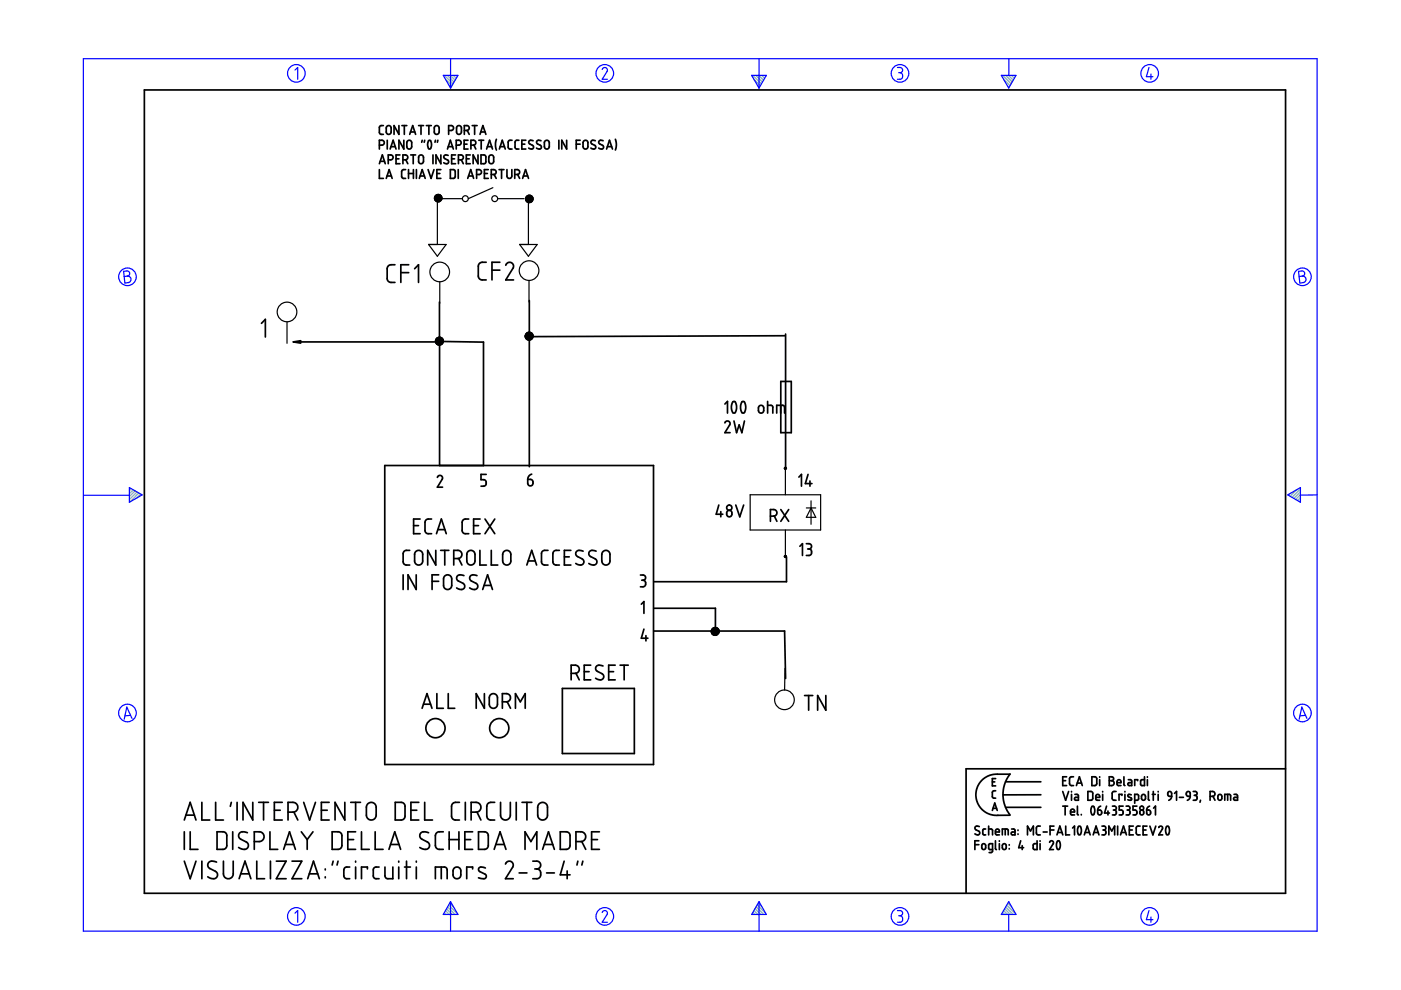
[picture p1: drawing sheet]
<svg xmlns="http://www.w3.org/2000/svg" width="297mm" height="210mm" viewBox="0 0 297 210" stroke-linecap="round" stroke-linejoin="round" font-family="sans-serif">
<g fill="none" stroke="#6c9" stroke-width=".25">
<path d="M94.2 16l1.8 1.8M94.5 16.8l1.3 1.4M94.8 16l1.5 1.4M95.3 18.3l.3 .3M95.5 16l1 1M96.1 16l.6 .6M96.7 16l.3 .2M159.6 16l1.8 1.8M159.9 16.8l1.3 1.4M160.3 16l1.4 1.4M160.7 18.3l.3 .3M160.9 16l1 1"/>
<path d="M161.5 16l.6 .6M162.1 16l.2 .2M212.6 16l1.8 1.8M212.8 16.8l1.3 1.4M213.2 16l1.4 1.4M213.7 18.3l.2 .3M213.8 16l1 1M214.4 16l.7 .6M215.1 16l.2 .2M27.5 103.4h-.1M27.9 103.6l-.5 .4M28.3 103.8l-.9 .9"/>
<path d="M28.7 104.1l-1.3 1.2M29 104.3l-1.6 1.6M29.4 104.5l-1.8 1.9M29.8 104.8l-.8 .8M273.4 104.7l-.3 .3M274.9 103.9l-1.4 1.3M275.7 103.6l-1.8 1.9M275.7 106.1l-.2 .3M275.7 105.5l-.6 .6M275.7 104.9l-1 1M275.7 104.2l-1.4 1.5M94 193.8v.1"/>
<path d="M94.2 193.5l.4 .4M94.4 193.1l.9 .8M94.7 192.7l1.2 1.2M94.9 192.3l1.6 1.6M95.1 191.9l1.9 1.9M95.4 191.5l.8 .8M159.4 193.8v.1M159.6 193.5l.4 .4M159.9 193.1l.8 .8M160.1 192.7l1.2 1.2M160.3 192.3l1.6 1.6M160.5 191.9l1.9 1.9"/>
<path d="M160.8 191.5l.8 .8M212.3 193.8v.1M212.6 193.5l.4 .4M212.8 193.1l.8 .8M213 192.7l1.2 1.2M213.2 192.3l1.6 1.6M213.5 191.9l1.8 1.9M213.7 191.5l.8 .8"/>
</g>
<g fill="none" stroke="#00f" stroke-width=".25">
<path d="M17.7 12.4h261.6v185h-261.6zM62.5 14.9l.6-.6v2.5M94 16h3.1l-1.6 2.7zM95.5 12.4v6.3M127.7 14.7l.5-.4 .5 .3v.5l-1 1.7h1.1M159.4 16h3.1l-1.6 2.7zM160.9 12.4v6.3M190.3 14.3h.7l.3 .3v.6l-.5 .2M190.5 15.4h.3M190.8 15.4l.5 .3v.7l-.3 .4h-.7M212.3 16h3.1l-1.5 2.7zM213.9 12.5v3.5"/>
<path d="M243.6 14.3l-.5 2h1.4M244 15.7v1.1M26.2 57.5l.9-.1 .3 .3 .1 .5-.5 .3 .5 .2 .3 .4-.1 .3-.3 .5-.9 .1zM27 58.5l-.7 .1M275.3 57.5l.9-.1 .3 .3 .1 .5-.5 .3 .5 .2 .3 .4-.1 .4-.2 .3-1 .2zM276.1 58.5l-.7 .1M17.8 105h9.6M27.4 103.4l2.7 1.5-2.7 1.6zM273 104.9l2.7-1.5v3.1zM279.3 104.9l-3.6 .1M27.7 151.7l-1.2 .1M28 152.3l-1.1-2.4-.6 2.6"/>
<path d="M276.8 151.7l-1.2 .1M277.1 152.3l-1.1-2.4-.6 2.6M62.5 193.6l.6-.5v2.4M95.5 191.2v6.2M95.5 191.2l1.6 2.7h-3.1zM127.7 193.5l.1-.3 .5-.1 .5 .4-.1 .4-1 1.6h1.1M160.9 191.2v6.2M160.9 191.2l1.6 2.7h-3.1zM190.3 193.1h.6l.4 .2v.5l-.5 .4M190.5 194.2h.3M190.8 194.2l.5 .3v.7l-.4 .3h-.6M213.9 193.9v3.5"/>
<path d="M213.9 191.2l1.5 2.7h-3.1zM243.6 193.1l-.5 1.9h1.4M244 194.4v1.1"/>
<circle cx="62.8" cy="15.6" r="1.87"/>
<circle cx="128.2" cy="15.6" r="1.87"/>
<circle cx="190.8" cy="15.6" r="1.87"/>
<circle cx="243.8" cy="15.6" r="1.87"/>
<circle cx="27" cy="58.7" r="1.87"/>
<circle cx="276.1" cy="58.7" r="1.87"/>
<circle cx="27" cy="151.2" r="1.87"/>
<circle cx="276.1" cy="151.2" r="1.87"/>
<circle cx="62.8" cy="194.3" r="1.87"/>
<circle cx="128.2" cy="194.3" r="1.87"/>
<circle cx="190.8" cy="194.3" r="1.87"/>
<circle cx="243.8" cy="194.3" r="1.87"/>
</g>
<g fill="none" stroke="#000" stroke-width=".25">
<path d="M104.5 39.8l-5.2 2.3M90.9 51.8h3.7l-1.9 2.5zM92.2 41.9l-.1 .1M92.4 42.1h5.6M92.5 41.9l-.4 .3M92.6 41.9l-.4 .5M92.6 41.3l-.5 .5M92.7 42.8h.1M92.7 42.1l-.4 .4M92.7 42.7l-.1 .1M92.7 41.8l-.1 .1M92.7 41.6l-.3 .3"/>
<path d="M92.8 41.9h-.1M92.9 41.2l-.7 .7M92.9 41.2l-.8 .9M93 41.9l-.3 .2M93.1 41.2l-1 1M93.1 41.3l-.4 .4M93.2 59.7v4.6M93.2 41.3l-.5 .6v9.9M93.3 41.3l-1.1 1.1M93.4 41.4l-.5 .5M93.4 41.9l-.7 .7M93.4 41.4l-1.1 1.1"/>
<path d="M93.5 41.5l-1.1 1.1 .3-.3M93.5 41.5l-.8 .8M93.6 41.6l-1.1 1.1M93.6 41.9l-.9 .9M93.7 42.3l-.5 .5M93.7 41.7l-1 1M93.7 42.2l-.6 .6M93.7 41.8l-.1 .1M93.7 42l-.8 .8M93.7 42l-.9 .8M105.5 42.1h5.6M110.2 51.8h3.7l-1.9 2.5z"/>
<path d="M111.8 41.5l-.2 .2M111.9 41.9l-.5 .4M112 41.4l-.6 .6M112 41.9v9.9M112.1 41.4l-.7 .7M112.2 59.5v4.5M112.3 41.4l-.9 .8M112.3 41.9l-.7 .7M112.4 41.4l-.6 .5M112.5 41.4l-1 1.1 1-1.1M112.5 41.9l-.9 .8M112.6 41.5l-1.1 1.1"/>
<path d="M112.7 41.5l-.4 .4M112.7 41.9l-1 .9M112.8 41.6l-.4 .3M112.8 41.6l-1.1 1.2M112.9 41.7l-.3 .2M112.9 42.6l-.2 .2M112.9 41.7l-1.1 1.1M112.9 41.8l-1 1.1M112.9 41.9h.1M113 41.9l-1.1 1M113 42.5l-.5 .4M113 42.1l-.9 .9"/>
<path d="M113 42l-.9 .9M113 42.3l-.7 .7M113 42.2l-.8 .8M60.9 68.2v4.6M166.5 99.3v5.6M159 104.9h15v7.5h-15zM166.5 112.4v5.6M171 107.7h2M172 106.2v5M172 107.7l1 2h-2zM166.4 141.7l-.1 4.6"/>
<circle cx="92.9" cy="42" r=".8"/>
<circle cx="93.2" cy="57.7" r="2.08"/>
<circle cx="98.7" cy="42.1" r=".62"/>
<circle cx="104.9" cy="42.1" r=".62"/>
<circle cx="112.2" cy="57.4" r="2.08"/>
<circle cx="112.2" cy="42.2" r=".8"/>
<circle cx="60.9" cy="66.1" r="2.08"/>
<circle cx="166.3" cy="148.4" r="2.08"/>
</g>
<g fill="none" stroke="#000" stroke-width=".36">
<path d="M30.6 19.1h242v170.3h-242zM80.4 30.8l.9-.1 .2-.3-.1-.4-.3-.3h-.7v1.9M80.4 36v1.8h.9M80.4 34.7l.7-1.8 .6 1.8M80.6 34.2h.9M81.3 26.6h-.6l-.3 .4 .1 1.3 .8 .2M81.9 37.8l.6-1.8 .6 1.8M82 26.8l.5-.2 .4 .4v1l-.3 .5-.5-.1-.2-.3v-1.1zM82.1 37.3h.9M82.1 29.7v1.9M82.3 33.9l.8-.1 .3-.4-.2-.4-.9-.1v1.8M82.7 31.6l.7-1.9 .6 1.9"/>
<path d="M82.9 31.1h.9M84 33.7h.6M84.6 26.6v1.9l-1.1-1.9v1.9M84.8 32.9h-.8v1.8h.8M85.2 26.6h1.1M85.4 33.9l.9-.1 .2-.4-.2-.4-.9-.1v1.8M85.6 29.7v1.9l-1-1.9v1.9M85.7 26.6v1.9M86 36h-.6l-.2 .4v1.2l.3 .2h.5M86 33.9l.5 .8M86.3 30l.6-.3 .4 .4v1.1l-.4 .4-.4-.1-.2-.2zM86.6 36v1.8"/>
<path d="M86.6 36.8h1.1M86.9 28.5l.6-1.9 .6 1.9M87 28h.9M87.1 32.9h1M87.6 32.9v1.8M87.7 36v1.8M88.3 36v1.8M88.8 26.6h1M88.9 33l.5-.1 .3 .3 .1 1.2-.4 .3-.4-.1-.2-.3zM88.9 37.8l.6-1.8 .6 1.8M89.1 37.3h.9M89.3 26.6v1.9"/>
<path d="M89.5 29.7l-.1 .5M90 29.7l-.1 .5M90.4 26.6h1M90.8 36l.6 1.8 .6-1.8M90.9 29.8a.6 .6 0 0 1 .6 .8l-.1 .7a.35 .35 0 0 1-.5 .3 .35 .35 0 0 1-.2-.5v-.7zM90.9 26.6v1.9M91.8 32.9v1.8M92.2 26.8l.5-.2 .4 .4v1.1l-.4 .4-.4-.1-.2-.3zM92.3 29.7l-.1 .5M92.6 36.8h.7M92.8 29.7l-.1 .5M93.5 36h-.9v1.8h.9"/>
<path d="M93.5 32.9v1.8l-1.1-1.8v1.8M94.9 31.6l.6-1.9 .6 1.9M95 33l-.6-.1-.2 .1-.1 .3 .1 .3 .8 .4v.6l-.4 .1-.5-.2M95 31.1h.9M95.1 27.7l.9-.1 .2-.4-.1-.3-.3-.3h-.7v1.9M95.5 36h.7l.3 .2v1.3l-.2 .3h-.8zM95.8 33.7h.6M96.6 32.9h-.8v1.8h.8M96.7 30.8h.6l.4-.2 .1-.5-.2-.3-.9-.1v1.9M96.9 26.8l.5-.2 .4 .3v1.2l-.3 .4-.5-.1-.2-.3zM97.2 36v1.8M97.2 33.9h.6l.3-.2 .1-.4-.2-.4h-.8v1.8"/>
<path d="M97.8 33.9l.4 .8M98.4 30.6h.6M98.4 27.7l.9-.1 .2-.4-.1-.3-.3-.3h-.7v1.9M98.9 33.7h.6M99.1 27.6l.4 .9M99.2 37.8l.6-1.8 .6 1.8M99.2 29.7h-.8v1.9h.8M99.4 37.3h.8M99.7 32.9h-.8v1.8h.8M99.8 30.8l.9-.1 .2-.3-.1-.4-.3-.3h-.7v1.9M100.1 26.6h1.1M100.5 30.8l.4 .8"/>
<path d="M100.6 26.6v1.9M101 37l.9-.1 .2-.4-.1-.3-.4-.2h-.6v1.8M101.3 32.9v1.8l-1-1.8v1.8M101.5 29.7h1.1M101.8 28.5l.6-1.9 .6 1.9M101.9 28h.9M102 32.9h.7l.3 .2v1.3l-.2 .3h-.8zM102 29.7v1.9M102.7 36.8h.6M103.2 31.6l.6-1.9 .6 1.9M103.3 31.1h.9M103.5 36h-.8v1.8h.8"/>
<path d="M103.8 33l.5-.1 .4 .4-.1 1.1-.3 .3-.4-.1-.2-.3-.1-1zM104.2 37l.8-.1 .2-.4-.1-.4-.9-.1v1.8M104.8 37l.4 .8M105.2 29.5l-.1 .8 .1 1.5M105.8 36h1M105.9 31.6l.6-1.9 .6 1.9M106 31.1h.9M106.3 36v1.8M107.5 36v1.4l.4 .4h.3l.3-.3v-1.5M108.6 29.7l-.7 .1-.2 .3 .1 1.3 .3 .2h.5M109.1 37l.9-.1 .2-.3-.1-.4-.4-.2h-.6v1.8M109.7 37l.5 .8"/>
<path d="M110 29.7h-.5l-.3 .4 .1 1.3 .2 .2h.5M110.6 30.6h.7M110.8 37.8l.6-1.8 .7 1.8M111 37.3h.9M111.5 29.7h-.9v1.9h.9M113 29.8h-.7l-.2 .4 .1 .3 .9 .4v.5l-.5 .2-.5-.2M114.7 29.8h-.7l-.3 .4 .2 .3 .8 .4v.5l-.5 .2-.5-.2M115.5 30l.5-.3 .4 .4v1.1l-.3 .4-.4-.1-.3-.2zM118.5 29.7v1.9M120.1 29.7v1.9l-1-1.9v1.9M122.2 30.6h.8M123 29.7h-.8v1.9"/>
<path d="M123.8 29.9l.5-.1 .4 .3v1.1l-.5 .4-.4-.1-.2-.3v-1zM126.2 29.8h-.7l-.2 .5 .9 .6 .1 .5-.5 .2-.5-.2M127.9 29.8h-.8l-.2 .4 .2 .3 .8 .4v.5l-.5 .2-.5-.2M128.6 31.6l.6-1.9 .7 1.9M128.8 31.1h.9M130.5 29.5l.2 1-.2 1.3M83.7 56.1l-1.2 .1-.4 .7v2.3l.1 .3 .5 .4h1M85 57.8h1.7M86.7 56.1h-1.7v3.8M87.9 57l.8-.9v3.8M103.1 55.6l-1.2 .1-.3 .2-.2 .5v2.2l.1 .4 .6 .4h1M104.3 57.3h1.7"/>
<path d="M106 55.6h-1.7v3.8M107.2 56.2l.3-.4 .5-.2 .5 .1 .3 .5v.6l-1.6 2.6h1.7M55.4 68.6l.9-.9v3.8M62.2 72.5h31M92.7 73h.1M92.7 71.6l-.2 .3M92.7 72.2l-.3 .4M92.7 71.8l-.3 .4M92.8 73h.1M92.8 71.6l-.1 .1M93 73l-.1 .1M93.1 71.5l-.7 .7"/>
<path d="M93.1 73l-.1 .1M93.2 64v34.7M93.2 72.4l9.3 .1v26.2M93.3 71.5l-.9 .9M93.3 71.5l-.9 1M93.4 71.6l-.7 .7M93.5 71.6l-1.1 1M93.6 71.6l-1.1 1.1M93.6 71.7l-1.1 1.1M93.7 71.7l-1.1 1.2M93.7 71.8l-1.1 1.1M93.8 72.8l-.1 .2"/>
<path d="M93.8 71.9l-1.1 1.1M93.9 72.6l-.4 .4M93.9 72l-1 1M93.9 72.1l-1 1M94 72.4l-.7 .7M94 72.2l-.9 .9M94 72.4l-.8 .7M94 72.2l-.9 .8M111.4 71.4h.1M111.8 70.6l-.3 .3M111.9 70.5l-.5 .5M112.1 70.5l-.7 .6"/>
<path d="M112.2 70.5l-.8 .7M112.2 63.7v35.3M112.3 70.5l-.9 .9M112.4 70.5l-1 1M112.5 70.5l-1.1 1.1M112.5 70.5l-1 1.1M112.6 70.6l-1.1 1.1M112.7 70.6l-1.2 1.2M112.8 70.7l-1.2 1.1M112.8 70.7l-1.1 1.2M112.9 70.8l-1.2 1.1M112.9 71.7l-.3 .3"/>
<path d="M112.9 71l-.9 1M112.9 71l-1 1M113 71.4l-.6 .7M113 71.2l-.9 .9M113 71.4l-.7 .7M113 71.1l-.9 1M166.5 71.2l-54.3 .2M166.6 70.8v28.4M81.6 98.7h57v63.4h-57zM153.7 89.7l.2-.4h.4l.5 .4-1.1 2h1.1M153.7 85.7l.5-.6v2.5M155.3 85.2l.4-.1 .4 .5 .1 1-.2 .7a.44 .44 0 0 1-.6 .2 .44 .44 0 0 1-.2-.5l-.1-.9z"/>
<path d="M155.6 89.3l.6 2.4 .5-1.6 .6 1.6 .5-2.4M157.3 85.2l.4-.1 .3 .5 .1 .9-.2 .8a.42 .42 0 0 1-.6 .2 .42 .42 0 0 1-.2-.5l-.1-1zM160.9 86.1l.6-.2 .4 .4v.9l-.4 .4h-.3l-.4-.4zM162.8 85.9h.7l.3 .2 .1 1.5M162.8 85.1v2.5M164.7 87.6v-1.7l1.5 .1 .1 1.6M165.5 80.9h2.3v10.8h-2.3zM86.9 116.7h-.9l-.4 .2-.1 .4 .1 2.1 .4 .4h.9M87.7 111.4h1M88.2 116.9l.4-.2h.5l.5 .6v1.8l-.2 .4-.4 .3h-.5l-.6-.6v-1.8zM89.1 110h-1.4v3.2h1.4M91.5 110l-.9 .1-.5 .6 .1 2.1 .5 .4h.8"/>
<path d="M92.4 116.7v3.1l-1.7-3.1v3.1M92.5 113.2l1.1-3.2 1 3.2M92.7 101.2l.5-.4h.3l.3 .3v.4l-1.1 1.8h1.1M92.8 112.3h1.5M93.4 116.7h1.8M94.3 116.7v3.1M96.2 118.4h1l.5-.2 .2-.7-.3-.6-.4-.2h-1v3.1M97.2 118.4l.7 1.4M99.3 116.9l.4-.2h.4l.6 .6v1.8l-.2 .4-.4 .3h-.6l-.5-.6v-1.8zM99.4 110l-1 .1-.4 .6 .1 2.1 .5 .4h.8M100.4 111.4h1.1M101.7 116.7v3.1h1.4"/>
<path d="M101.8 110h-1.4v3.2h1.4M102.8 110l2.1 3.2M103.1 100.6h-1.1v1.1h.7l.4 .5v.4l-.2 .4-.9 .1M104.2 116.7v3.1h1.3M104.9 110l-2.1 3.2M106.8 117l.8-.3 .4 .2 .3 .4v1.8l-.2 .4-.4 .3h-.6l-.4-.5-.1-1.8zM111.7 119.8l1-3.1 1.1 3.1M111.9 101.6h.7l.3 .2 .1 .7-.2 .4-.5 .1-.3-.2zM112 118.9h1.5M112.7 100.5l-.5 .4-.3 .7M116.2 116.7h-.9l-.3 .2-.2 .4 .1 2.1 .4 .4h.9M118.6 116.7h-.9l-.3 .2-.2 .4 .1 2.1 .5 .4h.8"/>
<path d="M119.7 118.1h1M121 116.7h-1.3v3.1h1.3M123.6 116.9l-1-.2-.4 .3-.1 .5 .2 .4 1.4 .9 .1 .4-.1 .3-.3 .3h-.5l-.8-.3M126.4 116.9l-1.1-.2-.4 .3-.1 .5 .3 .4 1.3 .8 .2 .3-.2 .5-.3 .3h-.4l-.9-.3M127.8 117l.8-.3 .5 .3 .2 .3v1.8l-.1 .4-.4 .3h-.6l-.5-.5-.1-1.8zM152.4 107.1l-.6 1.9h1.4M152.8 108.5v1.1M154.3 108.3l.4-.1 .4 .3 .1 .7-.3 .3h-.5l-.3-.3v-.5zM156 107.1l.8 2.5 .9-2.5M163.3 109.4h.9l.4-.2 .1-.6-.3-.4-1.1-.2v2.5M164.2 109.4l.5 1.1M165.5 108l1.7 2.5"/>
<path d="M166.8 118.1v5.2h-28.2M167.2 108l-1.7 2.5M169.4 101.2l.5-.6v2.5M169.6 115.8l.5-.5v2.5M171 115.3h.7l.3 .4-.1 .5-.4 .2M171.2 116.4h.3M171.3 100.6l-.5 1.9h1.3M171.5 116.4l.5 .2v.8l-.3 .4h-.7M171.7 102v1.1M85.5 121.9v3.1M88.2 121.9v3.1l-1.7-3.1v3.1M91.6 123.3h1.4"/>
<path d="M93 121.9h-1.4v3.1M94.2 122.2l.4-.3h.4l.5 .2 .2 .3 .1 1.8-.4 .7h-.8l-.5-.5-.1-1.8zM98.4 122l-1.1-.1-.4 .3-.1 .5 .2 .4 1.4 .7 .1 .4-.1 .5-.3 .3h-.5l-.8-.3M101.1 122l-1.1-.1-.3 .2-.1 .5 .2 .5 1.4 .8 .1 .3-.1 .5-.4 .3h-.4l-.8-.3M102.3 125l1.1-3.1 1 3.1M102.6 124.1h1.5M135.8 121.9h.7l.3 .3v.5l-.5 .3M136 128.1l.5-.5v2.4M136.1 123h.2M136.3 123l.4 .2 .2 .2-.1 .7-.3 .3h-.7M136.5 133.4l-.5 1.9h1.4M136.9 134.8v1.1"/>
<path d="M138.6 133.8h27.7l.3 10M138.6 129h13.1v4.8M151.4 133.1l-.5 .5M151.6 133.1l-.8 .7M151.7 133.1l-.9 .8M151.8 133.1l-.9 .9M151.8 133.1l-.9 1M151.9 134.2l-.5 .4M151.9 134.5l-.2 .2M151.9 134.3l-.4 .4M151.9 133.9l-.7 .7M151.9 133.6l-.8 .9"/>
<path d="M151.9 133.4l-.9 .9M151.9 133.2l-1 1M152 133.2h-.1M152 133.2l-1.1 1M152.1 133.2l-1.1 1.2M152.1 133.3l-.2 .2M152.2 133.3l-1.1 1.2M152.3 133.4l-.4 .4M152.3 133.5l-.4 .4M152.4 133.5l-1.1 1.1M152.4 133.6l-1.1 1M152.4 134.1l-.5 .5"/>
<path d="M152.4 134l-.6 .6M152.4 133.7l-.5 .5M152.4 133.8l-.8 .9M89.5 150.2l1-3.1 1.1 3.1M89.8 149.3h1.5M92.6 147.1v3.1h1.4M95 147.1v3.1h1.4M102.7 147.1v3.1l-1.7-3.1v3.1M103.9 147.4l.4-.3h.4l.4 .1 .3 .4 .1 1.8-.3 .5-.3 .3-.7-.1-.4-.5-.1-1.8zM106.5 148.8h1l.4-.2 .3-.7-.2-.6-.4-.2h-1.1v3.1M107.5 148.8l.7 1.4M109.3 150.2v-3.1l1 1.7 1.1-1.7v3.1"/>
<path d="M119.2 146h15.3v13.8h-15.3zM121.1 142.8l1.1-.1 .5-.3 .1-.7-.3-.5-.5-.2h-.9v3.1M122.1 142.7l.7 1.4M123.9 142.4h1M125.2 141h-1.3v3.1h1.3M127.8 141.2l-1.1-.1-.3 .3-.1 .4 .2 .4 1.4 .9 .1 .4-.1 .3-.4 .3h-.4l-.8-.3M129.1 142.4h1M130.4 141h-1.3v3.1h1.3M131.5 141h1.7M132.3 141v3.1M170.6 147.5h1.7M171.4 147.5v3.1"/>
<path d="M175.1 147.5v3.1l-1.7-3.1v3.1M39.1 173.9l1.2-3.8 1.3 3.8M39.1 176.4v3.7M39.4 172.8h1.8M40.3 176.4v3.7h1.7M42.8 170.1v3.8h1.7M45.7 170.1v3.8h1.7M46 176.4h1.5l.6 .5v2.5l-.5 .6-1.6 .1zM49 170.1l-.2 .9M49.3 176.4v3.7M50.3 170.1v3.8M52.5 176.6l-1.3-.2-.4 .2-.2 .7 .3 .5 1.6 1 .2 .3-.1 .6-.6 .4-.9-.1-.5-.3"/>
<path d="M53.6 170.1v3.8l-2.1-3.8v3.8M53.9 178.4h1.3l.6-.4 .2-.8-.4-.6-.5-.2h-1.2v3.7M54.8 170.1h2.1M55.9 170.1v3.8M57.2 176.4v3.7h1.7M58.2 171.8h1.2M59.8 170.1h-1.6v3.8h1.6M60.5 179h1.8M61.1 172.2h1.2l.5-.3 .3-.6v-.5l-.3-.4-.5-.3h-1.2v3.8M62.3 172.2l.8 1.7M63.9 176.4l1.2 1.6M64.4 170.1l1.2 3.8 1.3-3.8"/>
<path d="M65.1 178v2.1M66.4 176.4l-1.3 1.6M68.1 171.8h1.3M69.8 170.1h-1.7v3.8h1.7M70.4 176.4h1.4l.6 .4 .1 2.5-.2 .5-.4 .2-1.5 .1zM73.1 170.1v3.8l-2.1-3.8v3.8M73.7 178h1.3M74.4 170.1h2M75.4 170.1v3.8M75.4 176.4h-1.7v3.7h1.7M76.6 176.4v3.7h1.7M77.9 170.5l.5-.3 .5-.1 .5 .2 .3 .5v2.3l-.3 .5-.4 .2-.8-.1-.5-.6v-2.1z"/>
<path d="M79.5 176.4v3.7h1.7M82.8 179h1.8M83.8 170.1l1.5 .1 .6 .5v2.5l-.5 .6-1.6 .1zM87.1 171.8h1.3M88.8 170.1h-1.7v3.8h1.7M90 170.1v3.8h1.7M90.9 176.6l-1.3-.2-.5 .3-.1 .7 .3 .4 1.6 .9 .2 .5-.1 .5-.6 .4-.8-.1-.6-.3M94 176.4h-1.1l-.5 .3-.1 .4v2.2l.1 .4 .6 .4h1M95.2 178h2.1M95.2 176.4v3.7M97.3 176.4v3.7M97.4 170.1l-1.2 .1-.5 .7v2.2l.2 .4 .6 .4h.9"/>
<path d="M98.6 178h1.2M98.7 170.1v3.8M99.9 172.2h1.2l.6-.3 .3-.6-.3-.8-.6-.4h-1.2v3.8M100.2 176.4h-1.6v3.7h1.6M101.1 172.2l.9 1.7M101.5 176.4h1.4l.6 .5v2.5l-.1 .4-.4 .2-1.5 .1zM104.9 170.1l-1.2 .1-.3 .3-.2 .4v2.2l.1 .4 .6 .4h1M105.1 179h1.8M106.1 170.1v2.9l.3 .6 .7 .3 .6-.2 .5-.6v-3M109.5 170.1v3.8M110.7 170.1h2.1M111.7 170.1v3.8"/>
<path d="M114.3 170.4l.4-.2 .5-.1 .5 .3 .3 .4 .1 2.2-.3 .5-.4 .3-.9-.1-.5-.6v-2zM115.4 179h1.8M118.8 176.4h1.5l.5 .5 .1 2.5-.2 .4-.4 .2-1.5 .1zM122.1 178.4h1.3l.5-.3 .3-.8-.4-.7-.5-.2h-1.2v3.7M123.3 178.4l.9 1.7M125.4 178h1.3M127.1 176.4h-1.7v3.7h1.7M206.7 179.1h.8M207.5 178.3h-.8v1.8M207.6 175.3l-.7-.1-.2 .4 .2 .3 .7 .4 .1 .5-.5 .2-.5-.2M208.2 179l.4-.1 .4 .2v.7l-.3 .3-.5-.2zM209 175.8h-.4l-.2 .2v.9l.6 .1"/>
<path d="M209.6 175.8l.8 .1v1.1M209.6 175.2v1.8M210.4 165.8h.5M210.4 171.8l.5-1.5 .5 1.5M210.5 171.4h.8M211.1 176.4h.8l-.2-.5-.3-.1-.2 .1-.1 .8 .2 .3h.6M211.1 178.3v1.7l.2 .1M211.1 167.7h-.5l-.2 .2v1.1l.3 .2h.4M211.1 165.1h-.7v1.5h.7M211.9 178.3v.1M211.9 178.9v1.2M212.5 177v-1.2l1.2 .1 .1 1.1"/>
<path d="M212.6 179l.4-.1 .3 .2v.7l-.2 .3-.5-.2zM213.1 175.8v1.2M213.2 171.2h7.5M213.2 165.8h7.5M214 179.1v.1M214 179.9v.1M214.1 164.1h-3.1l-1.5 .4-1.5 1.1-.9 1.6-.2 1.1 .1 1.1 .3 .9 .5 .9 .9 .8 .8 .5 1.2 .3 .9 .1M214.1 172.8l-2.5 .1M214.2 164.1l-1.1 1.8-.4 2.1v1.2l.3 1.4 .6 1.3 .5 .9M214.5 175.8h.5l.2 .2v1h-.5a.31 .31 0 0 1-.3-.3 .31 .31 0 0 1 .3-.3h.5M215.8 176v.1M215.8 176.8v.1"/>
<path d="M216.4 178.3l-.4 1.4h1M216.7 179.3v.8M217.8 177v-1.8l.7 1 .6-1v1.8M219.9 178.3v1.8h-.6l-.2-.2v-.8l.2-.2h.6M220.5 178.3v.1M220.5 178.9v1.2M220.6 175.2h-.6l-.3 .3 .1 1.3 .8 .2M220.7 168.5h-8M221.2 176.4h.8M222.5 178.6l.3-.3 .5 .1v.5l-.8 1.2h.9M222.6 176h.9M223.5 175.2h-.9v1.8"/>
<path d="M224.1 177l.6-1.8 .6 1.8M224.2 178.4a.55 .55 0 0 1 .6 .7l-.1 .7a.33 .33 0 0 1-.4 .3 .33 .33 0 0 1-.3-.4v-.7zM224.3 176.5h.8M225.3 165.5h.6M225.3 167.8l.6 1.9 .7-1.9M225.3 170.9h1.1M225.8 170.9v1.9M226 175.2v1.8h.8M226.1 164.7h-.8v1.9h.8M227 172.2h.8l-.2-.6-.2-.1-.3 .2-.1 .8 .1 .3h.7M227.2 167.8v.1M227.2 168.4v1.3"/>
<path d="M227.4 175.6l.4-.4v1.8M227.6 164.7h-.6l-.2 .4v1.3l.8 .2M227.9 168.4h.5l.2 .3v1h-.5a.31 .31 0 0 1-.3-.3 .31 .31 0 0 1 .3-.3h.5M228.2 166.6l.7-1.9 .6 1.9M228.4 166h.9M228.4 170.9v1.7l.2 .2M228.6 175.3a.53 .53 0 0 1 .6 .1 .53 .53 0 0 1 .1 .6l-.1 .7a.35 .35 0 0 1-.5 .3 .35 .35 0 0 1-.2-.5v-.6zM229.3 172.7v.1M229.9 177l.6-1.8 .6 1.8M230.1 176.5h.9M230.7 167.8h.7l.3 .3v1.3l-.2 .3h-.8zM231.5 164.7h.7l.3 .3v1.2l-.2 .3-.8 .1z"/>
<path d="M231.5 171a.55 .55 0 0 1 .6 .7l-.1 .8a.35 .35 0 0 1-.5 .2 .35 .35 0 0 1-.2-.4v-.6zM231.8 177l.6-1.8 .6 1.8M231.9 176.5h.9M232.3 169.1h.9l-.2-.6-.6 .1-.1 .8 .3 .3h.6M232.7 171.7l.8 .2 .1 .5-.2 .3-.4 .1-.2-.2zM233.2 164.7v.1M233.2 165.3v1.3M233.4 170.9l-.4 .3-.3 .5M233.6 175.2h.6l.2 .2v.5l-.4 .1M233.8 167.8v.1M233.8 168.4v1.3M233.8 176h.2"/>
<path d="M234 176l.4 .1v.6l-.1 .3h-.7M234.6 170.9l-.4 1.5h1M234.9 172v.8M235.1 177v-1.8l.6 1 .6-1v1.8M235.2 164.7h.7l.2 .3-.1 .4-.3 .1 .4 .2 .1 .3v.3l-.3 .2-.7 .1zM235.2 165.5h.5M235.9 170.9h.5l.3 .3-.1 .4-.3 .1M236.1 171.7h.2M236.3 171.7l.3 .3 .1 .5-.3 .3h-.5M236.6 167.8h-.5l-.3 .4 .1 1.3 .2 .2h.5M236.8 165.9h.9l-.2-.5-.3-.1-.3 .2-.1 .8 .3 .3h.6M237 175.2v1.8"/>
<path d="M237.6 177l.6-1.8 .6 1.8M237.7 176.5h1M237.9 168.6v-.2h-.6v1.3M238.1 170.9h-.8v.8l.6 .1 .2 .2-.1 .7-.7 .1M238.3 164.7v1.7l.2 .2M238.5 167.8v.1M238.5 168.4v1.3M238.8 170.9l.7 .2 .1 .3-.4 .3M239 171.7h.2M239.2 171.7l.3 .3 .1 .5-.3 .3h-.5M239.2 165.3h.5l.2 .2v1.1h-.5a.31 .31 0 0 1-.3-.3 .31 .31 0 0 1 .3-.4h.5M239.4 176h.7"/>
<path d="M239.8 168.5l-.3-.1a.27 .27 0 0 0-.3 .2 .27 .27 0 0 0 .1 .3l.5 .3a.34 .34 0 0 1 0 .5 .34 .34 0 0 1-.5-.1h-.2M240.3 175.2h-.9v1.8h.9M240.6 169.7l.7-.2 .1-.8-.1-.2-.7-.1v1.9M241 170.9h-.8v.8l.6 .1 .2 .3-.2 .6-.6 .1M241.2 165.5v-.2h-.6v1.3M241.7 175.2h-.5l-.3 .3 .1 1.3 .7 .2M241.8 171.9l.2-.2 .4 .2v.8h-.6l-.1-.3zM242.1 168.6l.4-.2 .3 .3v.7l-.2 .3h-.3l-.3-.3zM242.4 176h.6M242.7 164.7v1.9l-.7-.1-.2-.2 .1-.9 .8-.1M243.1 171.7l.6 .1 .2 .2v.4l-.1 .3-.4 .1-.2-.2zM243.2 175.2h-.8v1.8h.8"/>
<path d="M243.3 164.7v.1M243.3 165.3v1.3M243.5 167.8v1.7l.2 .2M243.7 170.9l-.4 .3-.2 .5M243.8 175.2l.6 1.8 .6-1.8M244.3 168.4h.6M244.5 167.8v1.9M244.6 171.3l.4-.4v1.9M245.6 167.8v.1M245.6 168.4v1.3M245.7 175.5l.3-.3 .4 .1 .1 .4-.8 1.3h.8M247.3 175.3a.5 .5 0 0 1 .6 .1 .5 .5 0 0 1 0 .6l-.1 .8a.35 .35 0 0 1-.4 .2 .35 .35 0 0 1-.2-.5l-.1-.5z"/>
<path d="M247.7 167.9h.6l.1 .9-.8-.1v-.6zM248.4 168.8l-.2 .6-.4 .3M249 168.2l.4-.4v1.9M250.1 169.1h.8M251.7 167.9l.3-.1 .3 .2v.8l-.6-.1-.2-.2zM252.3 168.8l-.1 .6-.5 .3M253 167.8h.6l.2 .3-.1 .4-.3 .1M253.2 168.6h.2M253.4 168.6l.3 .2 .1 .6-.2 .3h-.6M254.5 169.7l-.1 .4M256.6 168.8h.6l.3-.1 .1-.4-.2-.4-.8-.1v1.9M257.2 168.8l.4 .9"/>
<path d="M258.3 168.6l.4-.2 .3 .3v.7l-.2 .3h-.3l-.3-.3zM259.7 169.7v-1.3l1.1 .1 .1 1.2M260.3 168.4v1.3M261.6 168.4h.6l.2 .3v1h-.5a.31 .31 0 0 1-.4-.3 .31 .31 0 0 1 .4-.3h.5M272.6 163h-67.8v26.4M39.1 182.6l1.2 3.7 1.3-3.7M42.8 182.6v3.7M45.9 182.8l-.6-.2h-.7l-.4 .3-.2 .6 .4 .6 1.6 .9 .1 .4-.1 .5-.4 .4h-.6l-1-.4M47.4 182.6v2.8l.2 .5 .6 .4 .8-.1 .4-.6v-3M50.7 186.3l1.2-3.7 1.3 3.7M51 185.3h1.8M54.4 182.6v3.7h1.7"/>
<path d="M57.3 182.6v3.7M58.6 182.6h2.1l-2.1 3.7h2.1M60.1 180.1l1.3-3.7 1.2 3.7M61.9 182.6h2.1l-2.1 3.7h2.1M65.2 186.3l1.3-3.7 1.2 3.7M65.6 185.3h1.8M69 184.2v.2M69 185.9v.2M70.6 182.6l-.2 .8M71.7 182.6l-.2 .8M74.1 183.8l-.8 .1-.4 .5 .1 1.7 .4 .2h.7M75.4 182.6v.2"/>
<path d="M75.4 183.8v2.5M77.9 184.2v-.4h-1.3v2.5M80.4 183.8l-.9 .1-.4 .4 .1 1.8 .4 .2h.8M81.6 183.8v2.1l.5 .4h1.2v-2.5M82.5 180.1l1.2-3.7 1.2 3.7M84.5 182.6v.2M84.5 183.8v2.5M85.8 183.8h1.2M86.2 182.6v3.7M88.3 182.6v.2M88.3 183.8v2.5M92.3 186.3v-2.5l2.3 .1 .2 .4v2"/>
<path d="M93.6 183.8v2.5M96.3 184.1l.7-.3 .4 .2 .3 .4v1.4l-.6 .5-.6-.1-.4-.4v-1.2zM100.2 184.2v-.4h-1.2v2.5M102.9 184l-1-.2-.4 .2v.4l.1 .3 1.4 .8 .1 .4-.1 .3-.7 .1-.8-.2M104.8 180.1l1.2-3.7 1.3 3.7M107.2 183.2l.2-.4 .7-.2 .5 .2 .2 .5-.1 .5-1.5 2.5h1.6M110.1 185.1h1.6M111.3 180.1v-3.7l1.3 2 1.2-2v3.7M113 182.6h1l.6 .4v.5l-.1 .4-.7 .3M113.4 184.2h.4M113.8 184.2l.5 .2 .3 .3v1.1l-.6 .5h-1M115 180.1l1.3-3.7 1.2 3.7"/>
<path d="M115.9 185.1h1.6M119.6 182.6l-.8 2.9h2.1M120.2 184.7v1.6M122.5 182.6l-.2 .8M123.6 182.6l-.2 .8M210.4 180.1l-.7-.1-.1-.9 .2-.2h.6v1.6l-.2 .2-.5 .1"/>
<circle cx="93.2" cy="72.3" r=".8"/>
<circle cx="112.2" cy="71.3" r=".8"/>
<circle cx="154.6" cy="107.6" r=".56"/>
<circle cx="151.6" cy="133.9" r=".8"/>
<circle cx="92.3" cy="154.4" r="2.04"/>
<circle cx="105.8" cy="154.4" r="2.04"/>
<circle cx="242.1" cy="171.3" r=".41"/>
</g>
<path d="M62.2 72.5l1.6-.3v.5z" fill="#000" stroke="#000" stroke-width=".36"/>
<path d="M166.5 99.3h.1M166.5 118h.1" fill="none" stroke="#000" stroke-width=".7"/>
</svg>
